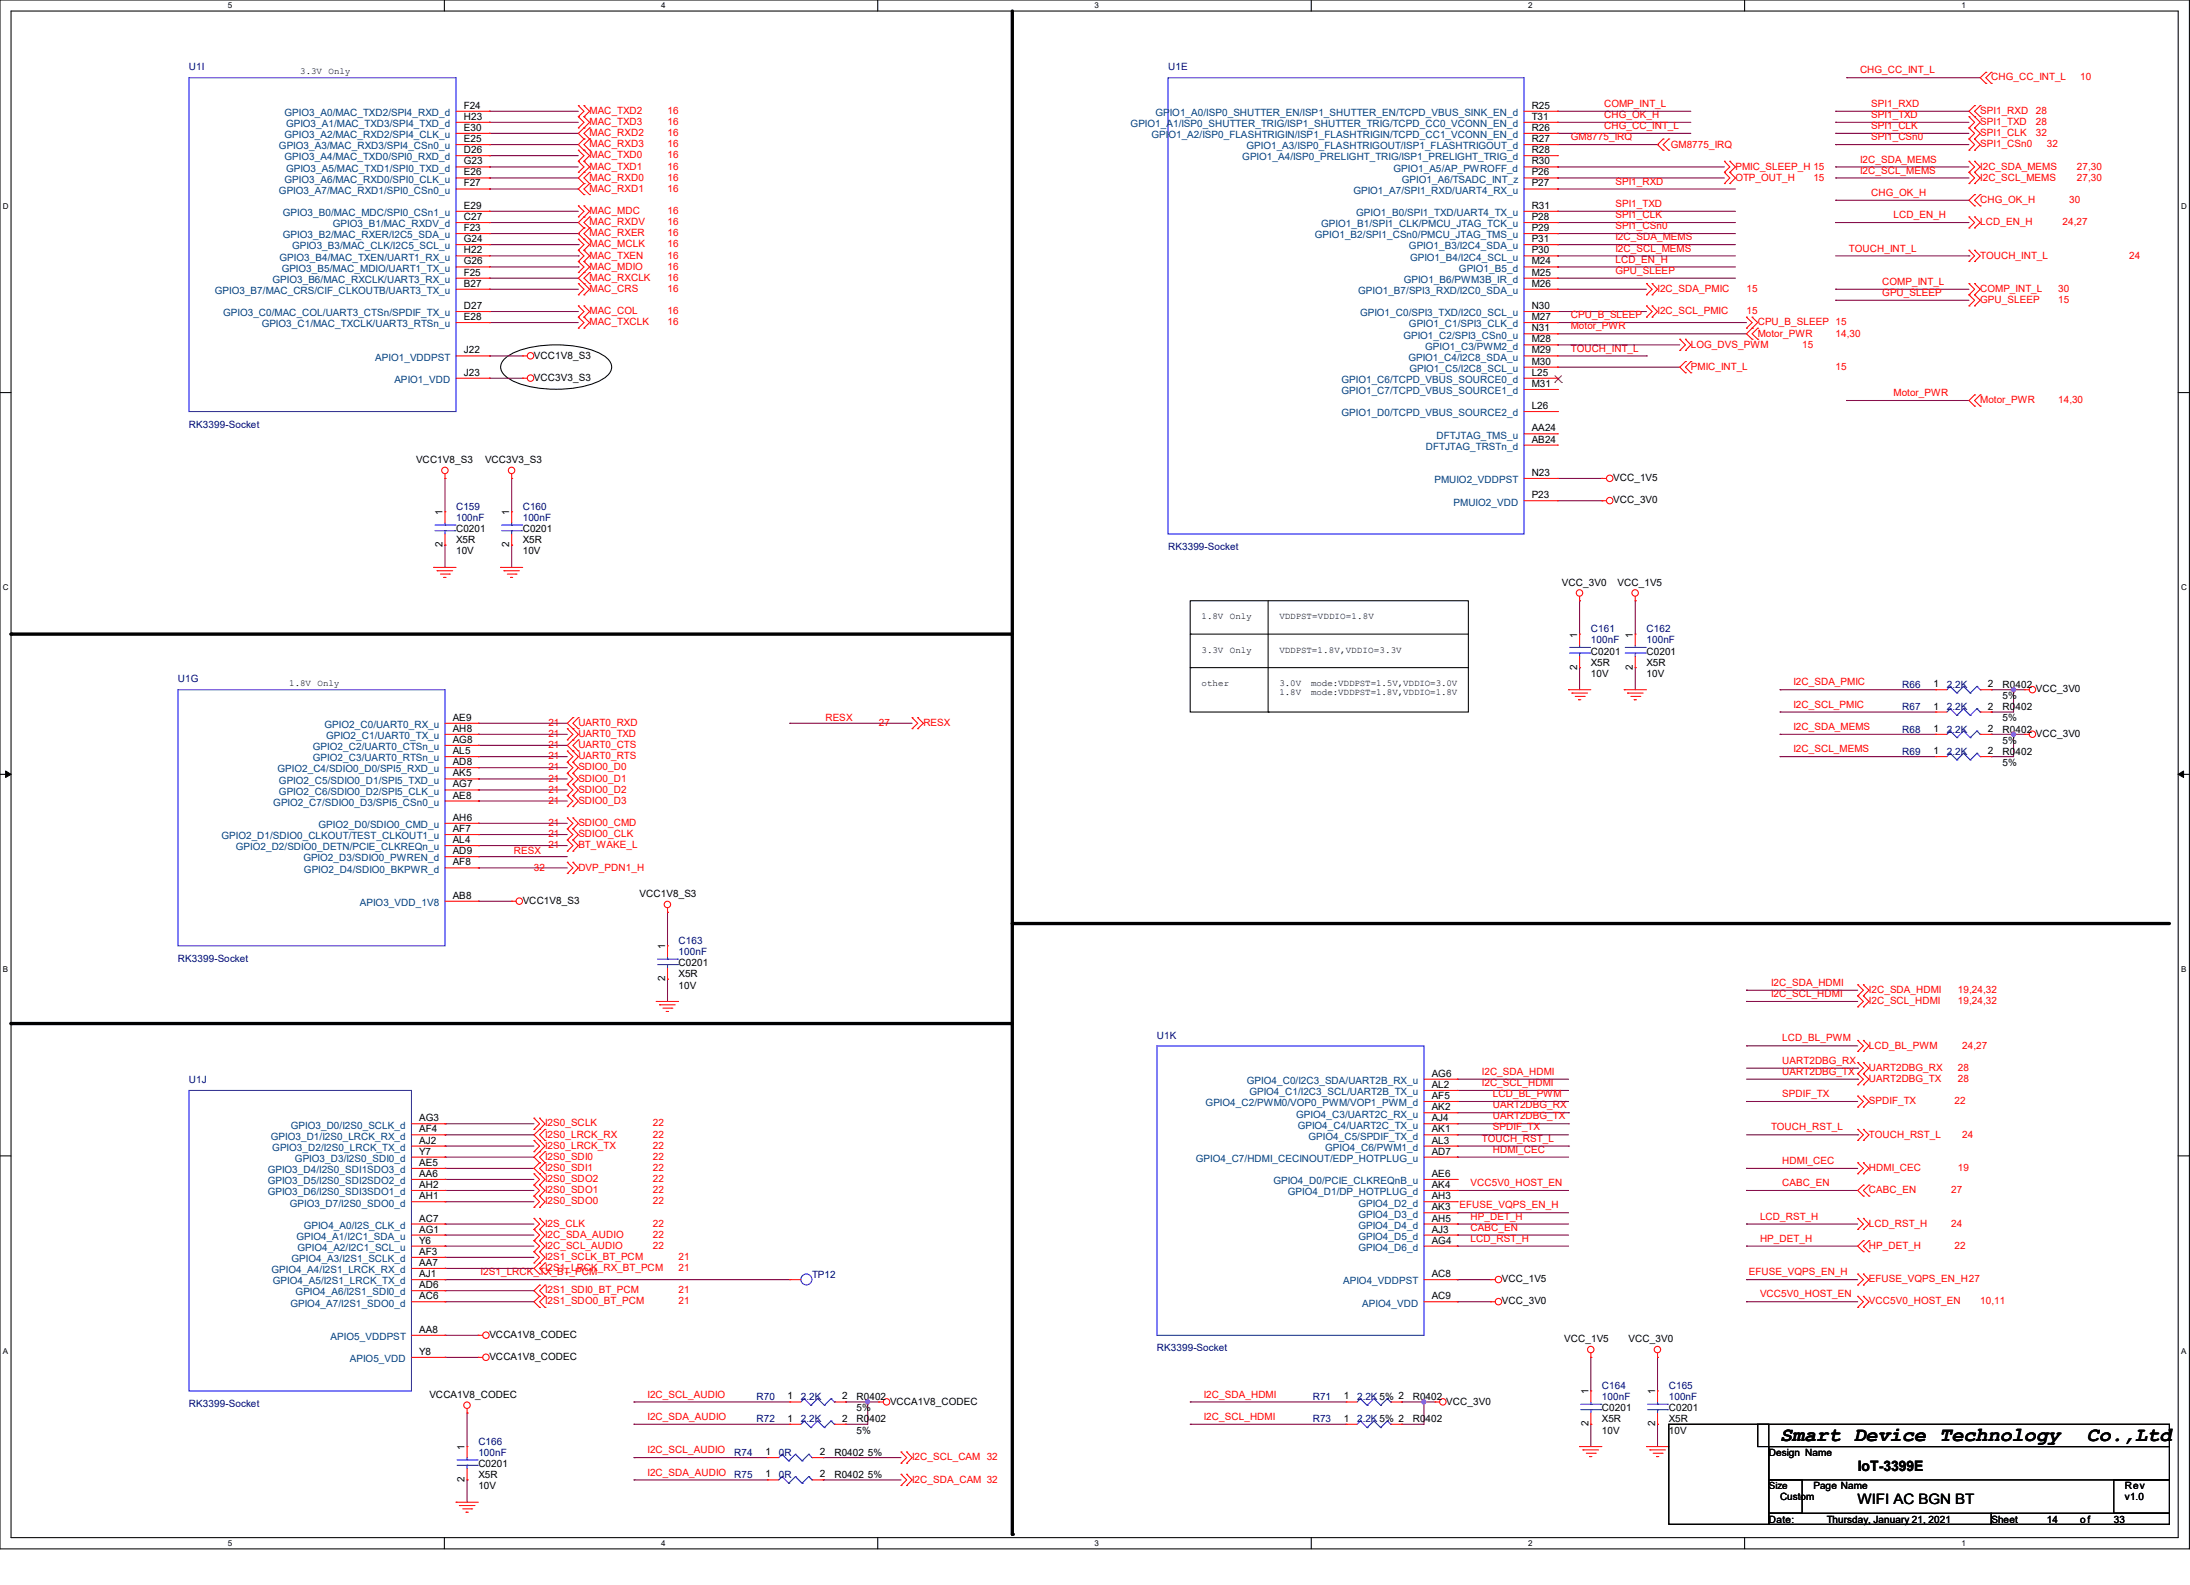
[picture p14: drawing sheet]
<svg xmlns="http://www.w3.org/2000/svg" width="445mm" height="322mm" viewBox="0 0 445 322" stroke-linecap="round" stroke-linejoin="round" font-family="sans-serif">
<defs><g id="words">
<g font-size="4.1">
<text x="361.7" y="292.8">Smart Device Technology</text>
<text x="424.1" y="292.8">Co.,Ltd</text>
</g>
<g font-size="2.9">
<text x="377.5" y="298.8">IoT-3399E</text>
<text x="377.5" y="305.5">WIFI AC BGN BT</text>
</g>
<g font-size="2" fill="#000080">
<text x="38.4" y="14.3">U1I</text>
<text x="237.4" y="14.3">U1E</text>
<text x="38.4" y="86.9">RK3399-Socket</text>
<text x="92.7" y="103.6">C159</text>
<text x="92.7" y="105.9">100nF</text>
<text x="106.2" y="103.6">C160</text>
<text x="106.2" y="105.9">100nF</text>
<text x="237.4" y="111.8">RK3399-Socket</text>
<text x="323.3" y="128.5">C161</text>
<text x="323.3" y="130.7">100nF</text>
<text x="334.6" y="128.5">C162</text>
<text x="334.6" y="130.7">100nF</text>
<text x="36.2" y="138.6">U1G</text>
<text x="386.5" y="139.8">R66</text>
<text x="395.6" y="139.8">2.2K</text>
<text x="386.5" y="144.3">R67</text>
<text x="386.5" y="148.8">R68</text>
<text x="395.6" y="144.3">2.2K</text>
<text x="395.6" y="148.8">2.2K</text>
<text x="386.5" y="153.3">R69</text>
<text x="395.6" y="153.3">2.2K</text>
<text x="137.9" y="191.8">C163</text>
<text x="36.2" y="195.4">RK3399-Socket</text>
<text x="137.9" y="194.1">100nF</text>
<text x="235.1" y="211">U1K</text>
<text x="38.4" y="220">U1J</text>
<text x="165" y="259.6">TP12</text>
<text x="235.1" y="274.5">RK3399-Socket</text>
<text x="38.4" y="285.8">RK3399-Socket</text>
<text x="153.7" y="284.5">R70</text>
<text x="162.7" y="284.5">2.2K</text>
<text x="266.7" y="284.5">R71</text>
<text x="275.8" y="284.5">2.2K 5% 2</text>
<text x="325.5" y="282.2">C164</text>
<text x="325.5" y="284.5">100nF</text>
<text x="339.1" y="282.2">C165</text>
<text x="339.1" y="284.5">100nF</text>
<text x="97.2" y="293.5">C166</text>
<text x="153.7" y="289">R72</text>
<text x="162.7" y="289">2.2K</text>
<text x="266.7" y="289">R73</text>
<text x="275.8" y="289">2.2K 5% 2</text>
<text x="97.2" y="295.8">100nF</text>
<text x="149.2" y="295.8">R74</text>
<text x="158.2" y="295.8">0R</text>
<text x="149.2" y="300.3">R75</text>
<text x="158.2" y="300.3">0R</text>
</g>
<g font-size="2" fill="#f00">
<text x="378" y="14.9">CHG_CC_INT_L</text>
<text x="404.6" y="16.3">CHG_CC_INT_L</text>
<text x="422.7" y="16.3">10</text>
<text x="119.8" y="23.2">MAC_TXD2</text>
<text x="135.6" y="23.2">16</text>
<text x="326" y="24">CHG_OK_H</text>
<text x="326" y="21.7">COMP_INT_L</text>
<text x="380.2" y="21.7">SPI1_RXD</text>
<text x="380.2" y="24">SPI1_TXD</text>
<text x="402.4" y="23.2">SPI1_RXD</text>
<text x="413.7" y="23.2">28</text>
<text x="119.8" y="27.6">MAC_RXD2</text>
<text x="119.8" y="29.9">MAC_RXD3</text>
<text x="119.8" y="25.4">MAC_TXD3</text>
<text x="135.6" y="27.6">16</text>
<text x="135.6" y="29.9">16</text>
<text x="135.6" y="25.4">16</text>
<text x="319.2" y="28.5">GM8775_IRQ</text>
<text x="326" y="26.2">CHG_CC_INT_L</text>
<text x="380.2" y="26.2">SPI1_CLK</text>
<text x="380.2" y="28.5">SPI1_CSn0</text>
<text x="402.4" y="27.6">SPI1_CLK</text>
<text x="402.4" y="29.9">SPI1_CSn0</text>
<text x="402.4" y="25.4">SPI1_TXD</text>
<text x="413.7" y="27.6">32</text>
<text x="413.7" y="25.4">28</text>
<text x="415.9" y="29.9">32</text>
<text x="119.8" y="32.2">MAC_TXD0</text>
<text x="119.8" y="34.5">MAC_TXD1</text>
<text x="135.6" y="32.2">16</text>
<text x="135.6" y="34.5">16</text>
<text x="339.5" y="30.1">GM8775_IRQ</text>
<text x="352.6" y="34.5">PMIC_SLEEP_H 15</text>
<text x="378" y="33">I2C_SDA_MEMS</text>
<text x="378" y="35.3">I2C_SCL_MEMS</text>
<text x="402.4" y="34.5">I2C_SDA_MEMS</text>
<text x="422" y="34.5">27,30</text>
<text x="119.8" y="36.7">MAC_RXD0</text>
<text x="119.8" y="38.9">MAC_RXD1</text>
<text x="135.6" y="36.7">16</text>
<text x="135.6" y="38.9">16</text>
<text x="328.3" y="37.5">SPI1_RXD</text>
<text x="352.6" y="36.7">OTP_OUT_H</text>
<text x="368.5" y="36.7">15</text>
<text x="380.2" y="39.8">CHG_OK_H</text>
<text x="402.4" y="36.7">I2C_SCL_MEMS</text>
<text x="402.4" y="41.2">CHG_OK_H</text>
<text x="420.5" y="41.2">30</text>
<text x="422" y="36.7">27,30</text>
<text x="119.8" y="43.5">MAC_MDC</text>
<text x="119.8" y="45.8">MAC_RXDV</text>
<text x="135.6" y="43.5">16</text>
<text x="135.6" y="45.8">16</text>
<text x="328.3" y="42">SPI1_TXD</text>
<text x="328.3" y="44.3">SPI1_CLK</text>
<text x="328.3" y="46.6">SPI1_CSn0</text>
<text x="384.8" y="44.3">LCD_EN_H</text>
<text x="402.4" y="45.8">LCD_EN_H</text>
<text x="419.1" y="45.8">24,27</text>
<text x="119.8" y="48">MAC_RXER</text>
<text x="119.8" y="50.3">MAC_MCLK</text>
<text x="119.8" y="52.5">MAC_TXEN</text>
<text x="135.6" y="48">16</text>
<text x="135.6" y="50.3">16</text>
<text x="135.6" y="52.5">16</text>
<text x="328.3" y="53.3">LCD_EN_H</text>
<text x="328.3" y="48.8">I2C_SDA_MEMS</text>
<text x="328.3" y="51.1">I2C_SCL_MEMS</text>
<text x="375.7" y="51.1">TOUCH_INT_L</text>
<text x="402.4" y="52.5">TOUCH_INT_L</text>
<text x="432.6" y="52.5">24</text>
<text x="119.8" y="59.3">MAC_CRS</text>
<text x="119.8" y="57.1">MAC_RXCLK</text>
<text x="119.8" y="54.8">MAC_MDIO</text>
<text x="135.6" y="59.3">16</text>
<text x="135.6" y="57.1">16</text>
<text x="135.6" y="54.8">16</text>
<text x="328.3" y="55.6">GPU_SLEEP</text>
<text x="336.8" y="59.3">I2C_SDA_PMIC</text>
<text x="354.9" y="59.3">15</text>
<text x="382.5" y="57.9">COMP_INT_L</text>
<text x="402.4" y="59.3">COMP_INT_L</text>
<text x="418.2" y="59.3">30</text>
<text x="119.8" y="63.8">MAC_COL</text>
<text x="135.6" y="63.8">16</text>
<text x="319.2" y="64.6">CPU_B_SLEEP</text>
<text x="336.8" y="63.8">I2C_SCL_PMIC</text>
<text x="354.9" y="63.8">15</text>
<text x="382.5" y="60.1">GPU_SLEEP</text>
<text x="402.4" y="61.6">GPU_SLEEP</text>
<text x="418.2" y="61.6">15</text>
<text x="119.8" y="66.1">MAC_TXCLK</text>
<text x="135.6" y="66.1">16</text>
<text x="319.2" y="71.4">TOUCH_INT_L</text>
<text x="319.2" y="66.9">Motor_PWR</text>
<text x="343.6" y="70.6">LOG_DVS_PWM</text>
<text x="357.2" y="66.1">CPU_B_SLEEP 15</text>
<text x="357.2" y="68.4">Motor_PWR</text>
<text x="366.2" y="70.6">15</text>
<text x="373" y="68.4">14,30</text>
<text x="343.6" y="75.1">PMIC_INT_L</text>
<text x="373" y="75.1">15</text>
<text x="384.8" y="80.5">Motor_PWR</text>
<text x="402.4" y="81.9">Motor_PWR</text>
<text x="418.2" y="81.9">14,30</text>
<text x="364.4" y="139.2">I2C_SDA_PMIC</text>
<text x="364.4" y="143.8">I2C_SCL_PMIC</text>
<text x="111.4" y="149.7">21</text>
<text x="111.4" y="147.5">21</text>
<text x="117.5" y="149.7">UART0_TXD</text>
<text x="117.5" y="147.5">UART0_RXD</text>
<text x="167.7" y="146.5">RESX</text>
<text x="178.6" y="147.5">27</text>
<text x="187.6" y="147.5">RESX</text>
<text x="364.4" y="148.3">I2C_SDA_MEMS</text>
<text x="111.4" y="154.3">21</text>
<text x="111.4" y="152">21</text>
<text x="117.5" y="154.3">UART0_RTS</text>
<text x="117.5" y="152">UART0_CTS</text>
<text x="364.4" y="152.8">I2C_SCL_MEMS</text>
<text x="111.4" y="156.5">21</text>
<text x="111.4" y="158.8">21</text>
<text x="111.4" y="161">21</text>
<text x="117.5" y="156.5">SDIO0_D0</text>
<text x="117.5" y="158.8">SDIO0_D1</text>
<text x="117.5" y="161">SDIO0_D2</text>
<text x="111.4" y="167.8">21</text>
<text x="111.4" y="163.3">21</text>
<text x="117.5" y="167.8">SDIO0_CMD</text>
<text x="117.5" y="163.3">SDIO0_D3</text>
<text x="104.4" y="173.6">RESX</text>
<text x="111.4" y="170.1">21</text>
<text x="111.4" y="172.3">21</text>
<text x="117.5" y="170.1">SDIO0_CLK</text>
<text x="117.5" y="172.3">BT_WAKE_L</text>
<text x="108.5" y="176.9">32</text>
<text x="117.5" y="176.9">DVP_PDN1_H</text>
<text x="359.9" y="202.6">I2C_SCL_HDMI</text>
<text x="359.9" y="200.3">I2C_SDA_HDMI</text>
<text x="379.8" y="201.7">I2C_SDA_HDMI</text>
<text x="397.8" y="201.7">19,24,32</text>
<text x="379.8" y="204">I2C_SCL_HDMI</text>
<text x="397.8" y="204">19,24,32</text>
<text x="362.2" y="211.6">LCD_BL_PWM</text>
<text x="379.8" y="213">LCD_BL_PWM</text>
<text x="398.7" y="213">24,27</text>
<text x="301.1" y="220.6">I2C_SCL_HDMI</text>
<text x="301.1" y="218.4">I2C_SDA_HDMI</text>
<text x="362.2" y="216.1">UART2DBG_RX</text>
<text x="362.2" y="218.4">UART2DBG_TX</text>
<text x="379.8" y="217.6">UART2DBG_RX</text>
<text x="379.8" y="219.8">UART2DBG_TX</text>
<text x="397.8" y="217.6">28</text>
<text x="397.8" y="219.8">28</text>
<text x="303.4" y="225.2">UART2DBG_RX</text>
<text x="303.4" y="227.4">UART2DBG_TX</text>
<text x="303.4" y="222.9">LCD_BL_PWM</text>
<text x="362.2" y="222.9">SPDIF_TX</text>
<text x="379.8" y="224.3">SPDIF_TX</text>
<text x="397.2" y="224.3">22</text>
<text x="110.7" y="228.9">I2S0_SCLK</text>
<text x="110.7" y="233.4">I2S0_LRCK_TX</text>
<text x="110.7" y="231.1">I2S0_LRCK_RX</text>
<text x="132.7" y="228.9">22</text>
<text x="132.7" y="233.4">22</text>
<text x="132.7" y="231.1">22</text>
<text x="301.1" y="231.9">TOUCH_RST_L</text>
<text x="303.4" y="229.7">SPDIF_TX</text>
<text x="359.9" y="229.7">TOUCH_RST_L</text>
<text x="379.8" y="231.1">TOUCH_RST_L</text>
<text x="398.7" y="231.1">24</text>
<text x="110.7" y="235.6">I2S0_SDI0</text>
<text x="110.7" y="237.9">I2S0_SDI1</text>
<text x="132.7" y="235.6">22</text>
<text x="132.7" y="237.9">22</text>
<text x="303.4" y="234.2">HDMI_CEC</text>
<text x="362.2" y="236.5">HDMI_CEC</text>
<text x="379.8" y="237.9">HDMI_CEC</text>
<text x="397.8" y="237.9">19</text>
<text x="110.7" y="240.2">I2S0_SDO2</text>
<text x="110.7" y="242.4">I2S0_SDO1</text>
<text x="110.7" y="244.7">I2S0_SDO0</text>
<text x="132.7" y="240.2">22</text>
<text x="132.7" y="242.4">22</text>
<text x="132.7" y="244.7">22</text>
<text x="296.6" y="245.5">EFUSE_VQPS_EN_H</text>
<text x="298.8" y="241">VCC5V0_HOST_EN</text>
<text x="362.2" y="241">CABC_EN</text>
<text x="379.8" y="242.4">CABC_EN</text>
<text x="396.5" y="242.4">27</text>
<text x="110.7" y="249.2">I2S_CLK</text>
<text x="110.7" y="251.5">I2C_SDA_AUDIO</text>
<text x="132.7" y="249.2">22</text>
<text x="132.7" y="251.5">22</text>
<text x="298.8" y="247.8">HP_DET_H</text>
<text x="298.8" y="250">CABC_EN</text>
<text x="357.6" y="247.8">LCD_RST_H</text>
<text x="379.8" y="249.2">LCD_RST_H</text>
<text x="396.5" y="249.2">24</text>
<text x="110.7" y="253.7">I2C_SCL_AUDIO</text>
<text x="110.7" y="256">I2S1_SCLK_BT_PCM</text>
<text x="132.7" y="253.7">22</text>
<text x="137.9" y="256">21</text>
<text x="298.8" y="252.3">LCD_RST_H</text>
<text x="357.6" y="252.3">HP_DET_H</text>
<text x="379.8" y="253.7">HP_DET_H</text>
<text x="397.2" y="253.7">22</text>
<text x="97.7" y="259.1">I2S1_LRCK_TX_BT_PCM</text>
<text x="110.7" y="258.2">I2S1_LRCK_RX_BT_PCM</text>
<text x="110.7" y="262.8">I2S1_SDI0_BT_PCM</text>
<text x="137.9" y="258.2">21</text>
<text x="137.9" y="262.8">21</text>
<text x="355.3" y="259.1">EFUSE_VQPS_EN_H</text>
<text x="357.6" y="263.6">VCC5V0_HOST_EN</text>
<text x="379.8" y="260.5">EFUSE_VQPS_EN_H27</text>
<text x="110.7" y="265">I2S1_SDO0_BT_PCM</text>
<text x="137.9" y="265">21</text>
<text x="379.8" y="265">VCC5V0_HOST_EN</text>
<text x="402.4" y="265">10,11</text>
<text x="131.6" y="283.9">I2C_SCL_AUDIO</text>
<text x="244.6" y="283.9">I2C_SDA_HDMI</text>
<text x="131.6" y="288.5">I2C_SDA_AUDIO</text>
<text x="244.6" y="288.5">I2C_SCL_HDMI</text>
<text x="131.6" y="295.2">I2C_SCL_AUDIO</text>
<text x="131.6" y="299.8">I2C_SDA_AUDIO</text>
<text x="185.3" y="296.7">I2C_SCL_CAM 32</text>
<text x="185.3" y="301.2">I2C_SDA_CAM 32</text>
</g>
<g font-size="2" fill="#004080">
<text x="57.8" y="23.6">GPIO3_A0/MAC_TXD2/SPI4_RXD_d</text>
<text x="234.8" y="23.6">GPIO1_A0/ISP0_SHUTTER_EN/ISP1_SHUTTER_EN/TCPD_VBUS_SINK_EN_d</text>
<text x="57.8" y="28.1">GPIO3_A2/MAC_RXD2/SPI4_CLK_u</text>
<text x="58.1" y="25.8">GPIO3_A1/MAC_TXD3/SPI4_TXD_d</text>
<text x="229.7" y="25.8">GPIO1_A1/ISP0_SHUTTER_TRIG/ISP1_SHUTTER_TRIG/TCPD_CC0_VCONN_EN_d</text>
<text x="234" y="28.1">GPIO1_A2/ISP0_FLASHTRIGIN/ISP1_FLASHTRIGIN/TCPD_CC1_VCONN_EN_d</text>
<text x="56.7" y="30.4">GPIO3_A3/MAC_RXD3/SPI4_CSn0_u</text>
<text x="57.8" y="32.6">GPIO3_A4/MAC_TXD0/SPI0_RXD_d</text>
<text x="58.1" y="34.9">GPIO3_A5/MAC_TXD1/SPI0_TXD_d</text>
<text x="252.4" y="32.6">GPIO1_A4/ISP0_PRELIGHT_TRIG/ISP1_PRELIGHT_TRIG_d</text>
<text x="253.3" y="30.4">GPIO1_A3/ISP0_FLASHTRIGOUT/ISP1_FLASHTRIGOUT_d</text>
<text x="283.2" y="34.9">GPIO1_A5/AP_PWROFF_d</text>
<text x="56.7" y="39.4">GPIO3_A7/MAC_RXD1/SPI0_CSn0_u</text>
<text x="57.8" y="37.1">GPIO3_A6/MAC_RXD0/SPI0_CLK_u</text>
<text x="275" y="39.4">GPIO1_A7/SPI1_RXD/UART4_RX_u</text>
<text x="284.9" y="37.1">GPIO1_A6/TSADC_INT_z</text>
<text x="57.5" y="43.9">GPIO3_B0/MAC_MDC/SPI0_CSn1_u</text>
<text x="67.6" y="46.2">GPIO3_B1/MAC_RXDV_d</text>
<text x="268.5" y="46.2">GPIO1_B1/SPI1_CLK/PMCU_JTAG_TCK_u</text>
<text x="275.6" y="43.9">GPIO1_B0/SPI1_TXD/UART4_TX_u</text>
<text x="56.8" y="53">GPIO3_B4/MAC_TXEN/UART1_RX_u</text>
<text x="57.5" y="48.4">GPIO3_B2/MAC_RXER/I2C5_SDA_u</text>
<text x="59.4" y="50.7">GPIO3_B3/MAC_CLK/I2C5_SCL_u</text>
<text x="267.2" y="48.4">GPIO1_B2/SPI1_CSn0/PMCU_JTAG_TMS_u</text>
<text x="286.3" y="50.7">GPIO1_B3/I2C4_SDA_u</text>
<text x="286.5" y="53">GPIO1_B4/I2C4_SCL_u</text>
<text x="43.6" y="59.7">GPIO3_B7/MAC_CRS/CIF_CLKOUTB/UART3_TX_u</text>
<text x="55.4" y="57.5">GPIO3_B6/MAC_RXCLK/UART3_RX_u</text>
<text x="57.2" y="55.2">GPIO3_B5/MAC_MDIO/UART1_TX_u</text>
<text x="276" y="59.7">GPIO1_B7/SPI3_RXD/I2C0_SDA_u</text>
<text x="285.2" y="57.5">GPIO1_B6/PWM3B_IR_d</text>
<text x="296.5" y="55.2">GPIO1_B5_d</text>
<text x="45.3" y="64.3">GPIO3_C0/MAC_COL/UART3_CTSn/SPDIF_TX_u</text>
<text x="276.4" y="64.3">GPIO1_C0/SPI3_TXD/I2C0_SCL_u</text>
<text x="53.2" y="66.5">GPIO3_C1/MAC_TXCLK/UART3_RTSn_u</text>
<text x="285.2" y="68.8">GPIO1_C2/SPI3_CSn0_u</text>
<text x="286.3" y="66.5">GPIO1_C1/SPI3_CLK_d</text>
<text x="289.6" y="71">GPIO1_C3/PWM2_d</text>
<text x="76.2" y="73.3">APIO1_VDDPST</text>
<text x="80.1" y="77.8">APIO1_VDD</text>
<text x="272.6" y="77.8">GPIO1_C6/TCPD_VBUS_SOURCE0_d</text>
<text x="286.2" y="73.3">GPIO1_C4/I2C8_SDA_u</text>
<text x="286.4" y="75.6">GPIO1_C5/I2C8_SCL_u</text>
<text x="272.6" y="80.1">GPIO1_C7/TCPD_VBUS_SOURCE1_d</text>
<text x="272.6" y="84.6">GPIO1_D0/TCPD_VBUS_SOURCE2_d</text>
<text x="291.9" y="89.1">DFTJTAG_TMS_u</text>
<text x="289.7" y="91.4">DFTJTAG_TRSTn_d</text>
<text x="291.5" y="98.2">PMUIO2_VDDPST</text>
<text x="295.4" y="102.7">PMUIO2_VDD</text>
<text x="66" y="147.9">GPIO2_C0/UART0_RX_u</text>
<text x="63.6" y="152.4">GPIO2_C2/UART0_CTSn_u</text>
<text x="63.6" y="154.7">GPIO2_C3/UART0_RTSn_u</text>
<text x="66.3" y="150.2">GPIO2_C1/UART0_TX_u</text>
<text x="56.4" y="156.9">GPIO2_C4/SDIO0_D0/SPI5_RXD_u</text>
<text x="56.7" y="159.2">GPIO2_C5/SDIO0_D1/SPI5_TXD_u</text>
<text x="56.7" y="161.5">GPIO2_C6/SDIO0_D2/SPI5_CLK_u</text>
<text x="55.5" y="163.7">GPIO2_C7/SDIO0_D3/SPI5_CSn0_u</text>
<text x="45" y="170.5">GPIO2_D1/SDIO0_CLKOUT/TEST_CLKOUT1_u</text>
<text x="47.9" y="172.8">GPIO2_D2/SDIO0_DETN/PCIE_CLKREQn_u</text>
<text x="64.7" y="168.2">GPIO2_D0/SDIO0_CMD_u</text>
<text x="61.6" y="175">GPIO2_D3/SDIO0_PWREN_d</text>
<text x="61.8" y="177.3">GPIO2_D4/SDIO0_BKPWR_d</text>
<text x="73.1" y="184.1">APIO3_VDD_1V8</text>
<text x="253.4" y="220.2">GPIO4_C0/I2C3_SDA/UART2B_RX_u</text>
<text x="245" y="224.7">GPIO4_C2/PWM0/VOP0_PWM/VOP1_PWM_d</text>
<text x="253.9" y="222.5">GPIO4_C1/I2C3_SCL/UART2B_TX_u</text>
<text x="263.4" y="227">GPIO4_C3/UART2C_RX_u</text>
<text x="55" y="231.5">GPIO3_D1/I2S0_LRCK_RX_d</text>
<text x="55.3" y="233.8">GPIO3_D2/I2S0_LRCK_TX_d</text>
<text x="59.1" y="229.3">GPIO3_D0/I2S0_SCLK_d</text>
<text x="263.7" y="229.3">GPIO4_C4/UART2C_TX_u</text>
<text x="265.9" y="231.5">GPIO4_C5/SPDIF_TX_d</text>
<text x="269.3" y="233.8">GPIO4_C6/PWM1_d</text>
<text x="54.4" y="238.3">GPIO3_D4/I2S0_SDI1SDO3_d</text>
<text x="59.9" y="236.1">GPIO3_D3/I2S0_SDI0_d</text>
<text x="243" y="236.1">GPIO4_C7/HDMI_CECINOUT/EDP_HOTPLUG_u</text>
<text x="54.4" y="240.6">GPIO3_D5/I2S0_SDI2SDO2_d</text>
<text x="54.4" y="242.8">GPIO3_D6/I2S0_SDI3SDO1_d</text>
<text x="58.9" y="245.1">GPIO3_D7/I2S0_SDO0_d</text>
<text x="258.7" y="240.6">GPIO4_D0/PCIE_CLKREQnB_u</text>
<text x="261.7" y="242.8">GPIO4_D1/DP_HOTPLUG_d</text>
<text x="276" y="245.1">GPIO4_D2_d</text>
<text x="60.2" y="251.9">GPIO4_A1/I2C1_SDA_u</text>
<text x="61.7" y="249.6">GPIO4_A0/I2S_CLK_d</text>
<text x="276" y="247.4">GPIO4_D3_d</text>
<text x="276" y="249.6">GPIO4_D4_d</text>
<text x="276" y="251.9">GPIO4_D5_d</text>
<text x="59.2" y="256.4">GPIO4_A3/I2S1_SCLK_d</text>
<text x="60.5" y="254.1">GPIO4_A2/I2C1_SCL_u</text>
<text x="276" y="254.1">GPIO4_D6_d</text>
<text x="55.2" y="258.7">GPIO4_A4/I2S1_LRCK_RX_d</text>
<text x="55.5" y="260.9">GPIO4_A5/I2S1_LRCK_TX_d</text>
<text x="60.1" y="263.2">GPIO4_A6/I2S1_SDI0_d</text>
<text x="272.9" y="260.9">APIO4_VDDPST</text>
<text x="59" y="265.4">GPIO4_A7/I2S1_SDO0_d</text>
<text x="276.8" y="265.4">APIO4_VDD</text>
<text x="67.2" y="272.2">APIO5_VDDPST</text>
<text x="71.1" y="276.7">APIO5_VDD</text>
</g>
<g font-size="2">
<text x="94.2" y="22.1">F24</text>
<text x="311.2" y="22.1">R25</text>
<text x="94.2" y="28.9">E25</text>
<text x="94.2" y="26.6">E30</text>
<text x="94.2" y="24.3">H23</text>
<text x="311.2" y="24.3">T31</text>
<text x="311.2" y="26.6">R26</text>
<text x="311.2" y="28.9">R27</text>
<text x="94.2" y="35.6">E26</text>
<text x="94.2" y="33.4">G23</text>
<text x="94.2" y="31.1">D26</text>
<text x="311.2" y="31.1">R28</text>
<text x="311.2" y="33.4">R30</text>
<text x="311.2" y="35.6">P26</text>
<text x="94.2" y="37.9">F27</text>
<text x="311.2" y="37.9">P27</text>
<text x="94.2" y="46.9">F23</text>
<text x="94.2" y="44.7">C27</text>
<text x="94.2" y="42.4">E29</text>
<text x="311.2" y="42.4">R31</text>
<text x="311.2" y="44.7">P28</text>
<text x="311.2" y="46.9">P29</text>
<text x="94.2" y="53.7">G26</text>
<text x="94.2" y="51.5">H22</text>
<text x="94.2" y="49.2">G24</text>
<text x="311.2" y="49.2">P31</text>
<text x="311.2" y="51.5">P30</text>
<text x="311.2" y="53.7">M24</text>
<text x="94.2" y="58.3">B27</text>
<text x="94.2" y="56">F25</text>
<text x="311.2" y="58.3">M26</text>
<text x="311.2" y="56">M25</text>
<text x="94.2" y="65">E28</text>
<text x="94.2" y="62.8">D27</text>
<text x="311.2" y="62.8">N30</text>
<text x="311.2" y="65">M27</text>
<text x="94.2" y="71.8">J22</text>
<text x="311.2" y="67.3">N31</text>
<text x="311.2" y="69.6">M28</text>
<text x="311.2" y="71.8">M29</text>
<text x="94.2" y="76.3">J23</text>
<text x="108.5" y="77.4">VCC3V3_S3</text>
<text x="108.5" y="72.9">VCC1V8_S3</text>
<text x="311.2" y="74.1">M30</text>
<text x="311.2" y="76.3">L25</text>
<text x="311.2" y="78.6">M31</text>
<text x="311.2" y="83.1">L26</text>
<text x="311.2" y="87.6">AA24</text>
<text x="311.2" y="89.9">AB24</text>
<text x="84.5" y="94.1">VCC1V8_S3</text>
<text x="98.6" y="94.1">VCC3V3_S3</text>
<text x="311.2" y="96.7">N23</text>
<text x="311.2" y="101.2">P23</text>
<text x="327.8" y="97.7">VCC_1V5</text>
<text x="89.9" y="104.6" transform="rotate(-90 89.9 104.6)">1</text>
<text x="103.5" y="104.6" transform="rotate(-90 103.5 104.6)">1</text>
<text x="327.8" y="102.3">VCC_3V0</text>
<text x="89.9" y="111.2" transform="rotate(-90 89.9 111.2)">2</text>
<text x="92.7" y="108.1">C0201</text>
<text x="92.7" y="110.4">X5R</text>
<text x="92.7" y="112.6">10V</text>
<text x="103.5" y="111.2" transform="rotate(-90 103.5 111.2)">2</text>
<text x="106.2" y="108.1">C0201</text>
<text x="106.2" y="110.4">X5R</text>
<text x="106.2" y="112.6">10V</text>
<text x="317.4" y="119">VCC_3V0</text>
<text x="328.7" y="119">VCC_1V5</text>
<text x="320.5" y="129.5" transform="rotate(-90 320.5 129.5)">1</text>
<text x="331.8" y="129.5" transform="rotate(-90 331.8 129.5)">1</text>
<text x="320.5" y="136" transform="rotate(-90 320.5 136)">2</text>
<text x="323.3" y="133">C0201</text>
<text x="323.3" y="135.3">X5R</text>
<text x="323.3" y="137.5">10V</text>
<text x="331.8" y="136" transform="rotate(-90 331.8 136)">2</text>
<text x="334.6" y="133">C0201</text>
<text x="334.6" y="135.3">X5R</text>
<text x="334.6" y="137.5">10V</text>
<text x="392.9" y="139.6">1</text>
<text x="403.9" y="139.6">2</text>
<text x="406.9" y="139.8">R0402</text>
<text x="406.9" y="142">5%</text>
<text x="413.7" y="140.7">VCC_3V0</text>
<text x="92" y="146.4">AE9</text>
<text x="92" y="148.7">AH8</text>
<text x="392.9" y="144.1">1</text>
<text x="392.9" y="148.7">1</text>
<text x="403.9" y="144.1">2</text>
<text x="403.9" y="148.7">2</text>
<text x="406.9" y="144.3">R0402</text>
<text x="406.9" y="146.6">5%</text>
<text x="406.9" y="148.8">R0402</text>
<text x="413.7" y="149.7">VCC_3V0</text>
<text x="92" y="150.9">AG8</text>
<text x="92" y="153.2">AL5</text>
<text x="92" y="155.4">AD8</text>
<text x="392.9" y="153.2">1</text>
<text x="403.9" y="153.2">2</text>
<text x="406.9" y="151.1">5%</text>
<text x="406.9" y="153.3">R0402</text>
<text x="406.9" y="155.6">5%</text>
<text x="92" y="157.7">AK5</text>
<text x="92" y="160">AG7</text>
<text x="92" y="162.2">AE8</text>
<text x="92" y="166.8">AH6</text>
<text x="92" y="169">AF7</text>
<text x="92" y="171.3">AL4</text>
<text x="92" y="173.5">AD9</text>
<text x="92" y="175.8">AF8</text>
<text x="92" y="182.6">AB8</text>
<text x="106.2" y="183.6">VCC1V8_S3</text>
<text x="130" y="182.3">VCC1V8_S3</text>
<text x="135.1" y="192.8" transform="rotate(-90 135.1 192.8)">1</text>
<text x="137.9" y="196.3">C0201</text>
<text x="135.1" y="199.3" transform="rotate(-90 135.1 199.3)">2</text>
<text x="137.9" y="198.5">X5R</text>
<text x="137.9" y="200.8">10V</text>
<text x="290.9" y="218.7">AG6</text>
<text x="290.9" y="221">AL2</text>
<text x="85.2" y="227.8">AG3</text>
<text x="290.9" y="223.3">AF5</text>
<text x="290.9" y="225.6">AK2</text>
<text x="290.9" y="227.8">AJ4</text>
<text x="85.2" y="230">AF4</text>
<text x="85.2" y="232.3">AJ2</text>
<text x="290.9" y="230">AK1</text>
<text x="290.9" y="232.3">AL3</text>
<text x="85.2" y="234.6">Y7</text>
<text x="85.2" y="236.9">AE5</text>
<text x="85.2" y="239.1">AA6</text>
<text x="290.9" y="234.6">AD7</text>
<text x="290.9" y="239.1">AE6</text>
<text x="85.2" y="241.3">AH2</text>
<text x="85.2" y="243.6">AH1</text>
<text x="290.9" y="241.3">AK4</text>
<text x="290.9" y="243.6">AH3</text>
<text x="290.9" y="245.9">AK3</text>
<text x="85.2" y="248.2">AC7</text>
<text x="85.2" y="250.4">AG1</text>
<text x="290.9" y="248.2">AH5</text>
<text x="290.9" y="250.4">AJ3</text>
<text x="85.2" y="252.6">Y6</text>
<text x="85.2" y="254.9">AF3</text>
<text x="85.2" y="257.2">AA7</text>
<text x="290.9" y="252.6">AG4</text>
<text x="85.2" y="259.5">AJ1</text>
<text x="85.2" y="261.7">AD6</text>
<text x="85.2" y="263.9">AC6</text>
<text x="290.9" y="259.5">AC8</text>
<text x="290.9" y="263.9">AC9</text>
<text x="305.2" y="260.5">VCC_1V5</text>
<text x="305.2" y="265">VCC_3V0</text>
<text x="85.2" y="275.3">Y8</text>
<text x="85.2" y="270.8">AA8</text>
<text x="99.4" y="271.8">VCCA1V8_CODEC</text>
<text x="317.8" y="272.7">VCC_1V5</text>
<text x="330.9" y="272.7">VCC_3V0</text>
<text x="99.4" y="276.3">VCCA1V8_CODEC</text>
<text x="87.2" y="284">VCCA1V8_CODEC</text>
<text x="160" y="284.3">1</text>
<text x="171.1" y="284.3">2</text>
<text x="174" y="284.5">R0402</text>
<text x="174" y="286.7">5%</text>
<text x="180.8" y="285.4">VCCA1V8_CODEC</text>
<text x="273" y="284.3">1</text>
<text x="287.1" y="284.5">R0402</text>
<text x="293.9" y="285.4">VCC_3V0</text>
<text x="322.7" y="283.3" transform="rotate(-90 322.7 283.3)">1</text>
<text x="325.5" y="286.7">C0201</text>
<text x="336.3" y="283.3" transform="rotate(-90 336.3 283.3)">1</text>
<text x="339.1" y="286.7">C0201</text>
<text x="160" y="288.8">1</text>
<text x="171.1" y="288.8">2</text>
<text x="174" y="289">R0402</text>
<text x="174" y="291.3">5%</text>
<text x="273" y="288.8">1</text>
<text x="287.1" y="289">R0402</text>
<text x="322.7" y="289.7" transform="rotate(-90 322.7 289.7)">2</text>
<text x="325.5" y="289">X5R</text>
<text x="325.5" y="291.3">10V</text>
<text x="336.3" y="289.7" transform="rotate(-90 336.3 289.7)">2</text>
<text x="339.1" y="289">X5R</text>
<text x="339.1" y="291.3">10V</text>
<text x="94.4" y="294.6" transform="rotate(-90 94.4 294.6)">1</text>
<text x="97.2" y="298">C0201</text>
<text x="155.5" y="295.6">1</text>
<text x="166.6" y="295.6">2</text>
<text x="169.5" y="295.8">R0402</text>
<text x="176.3" y="295.8">5%</text>
<text x="359.4" y="295.8">Design Name</text>
<text x="94.4" y="301" transform="rotate(-90 94.4 301)">2</text>
<text x="97.2" y="300.3">X5R</text>
<text x="97.2" y="302.6">10V</text>
<text x="155.5" y="300.1">1</text>
<text x="166.6" y="300.1">2</text>
<text x="169.5" y="300.3">R0402</text>
<text x="176.3" y="300.3">5%</text>
<text x="359.4" y="302.5">Size</text>
<text x="361.7" y="304.8">Custom</text>
<text x="368.5" y="302.6">Page Name</text>
<text x="431.8" y="304.8">v1.0</text>
<text x="431.8" y="302.6">Rev</text>
<text x="359.4" y="309.3">Date:</text>
<text x="371.2" y="309.3">Thursday, January 21, 2021</text>
<text x="404.6" y="309.3">Sheet</text>
<text x="415.9" y="309.3">14</text>
<text x="422.7" y="309.3">o f</text>
<text x="429.5" y="309.3">33</text>
</g>
<g font-size="1.9">
<text x="61" y="15">3.3V</text>
<text x="66.8" y="15">Only</text>
<text x="244.1" y="125.8">1.8V</text>
<text x="249.9" y="125.8">Only</text>
<text x="260" y="125.8">VDDPST=VDDIO=1.8V</text>
<text x="244.1" y="132.6">3.3V</text>
<text x="249.9" y="132.6">Only</text>
<text x="260" y="132.6">VDDPST=1.8V,VDDIO=3.3V</text>
<text x="58.8" y="139.4">1.8V</text>
<text x="64.5" y="139.4">Only</text>
<text x="244.1" y="139.4">other</text>
<text x="260" y="139.4">3.0V</text>
<text x="260" y="141.2">1.8V</text>
<text x="266.4" y="139.4">mode:VDDPST=1.5V,VDDIO=3.0V</text>
<text x="266.4" y="141.2">mode:VDDPST=1.8V,VDDIO=1.8V</text>
</g>
<g font-size="1.6">
<text x="46.3" y="1.7">5</text>
<text x="134.3" y="1.7">4</text>
<text x="222.4" y="1.7">3</text>
<text x="310.5" y="1.7">2</text>
<text x="398.6" y="1.7">1</text>
<text x=".6" y="42.4">D</text>
<text x="443.2" y="42.4">D</text>
<text x=".6" y="119.9">C</text>
<text x="443.2" y="119.9">C</text>
<text x=".6" y="197.5">B</text>
<text x="443.2" y="197.5">B</text>
<text x=".6" y="275">A</text>
<text x="443.2" y="275">A</text>
<text x="46.3" y="314.1">5</text>
<text x="134.3" y="314.1">4</text>
<text x="222.4" y="314.1">3</text>
<text x="310.5" y="314.1">2</text>
<text x="398.6" y="314.1">1</text>
</g>
</g></defs>
<path d="M0 0h444.9v314.7h-444.9zM2.2 2.2h440.4v310.2h-440.4z" fill="none" stroke="#000" stroke-width=".21"/>
<g fill="#fff">
<path d="M46.3 .3h.9v1.8h-.9z"/>
<path d="M46.3 312.6h.9v1.9h-.9z"/>
</g>
<path d="M90.3 0v2.2M90.3 312.4v2.2" fill="none" stroke="#000" stroke-width=".21"/>
<g fill="#fff">
<path d="M134.3 .3h.9v1.8h-.9z"/>
<path d="M134.3 312.6h.9v1.9h-.9z"/>
</g>
<path d="M178.4 0v2.2M178.4 312.4v2.2" fill="none" stroke="#000" stroke-width=".21"/>
<g fill="#fff">
<path d="M222.4 .3h.9v1.8h-.9z"/>
<path d="M222.4 312.6h.9v1.9h-.9z"/>
</g>
<path d="M266.4 0v2.2M266.4 312.4v2.2" fill="none" stroke="#000" stroke-width=".21"/>
<g fill="#fff">
<path d="M310.5 .3h.9v1.8h-.9z"/>
<path d="M310.5 312.6h.9v1.9h-.9z"/>
</g>
<path d="M354.5 0v2.2M354.5 312.4v2.2" fill="none" stroke="#000" stroke-width=".21"/>
<g fill="#fff">
<path d="M398.5 .3h.9v1.8h-.9z"/>
<path d="M398.5 312.6h.9v1.9h-.9z"/>
<path d="M.6 41h1.1v1.8h-1.1z"/>
<path d="M443.2 41h1.1v1.8h-1.1z"/>
<path d="M.6 118.5h1.1v1.8h-1.1z"/>
<path d="M443.2 118.5h1.1v1.8h-1.1z"/>
</g>
<path d="M0 79.8h2.2M442.6 79.8h2.2" fill="none" stroke="#000" stroke-width=".21"/>
<g fill="#fff">
<path d="M.6 196h1.1v1.9h-1.1z"/>
<path d="M443.2 196h1v1.9h-1z"/>
</g>
<path d="M0 157.3h2.2M442.6 157.3h2.2" fill="none" stroke="#000" stroke-width=".21"/>
<path d="M1.1 156.6l1.1 .7-1.1 .6zM442.6 157.3l1.1-.7v1.3z" fill="#000" stroke="#000" stroke-width=".2"/>
<g fill="#fff">
<path d="M.6 273.6h1.1v1.8h-1.1z"/>
<path d="M443.2 273.6h1v1.8h-1z"/>
</g>
<g fill="none" stroke="#000" stroke-width=".21">
<path d="M102.6 72.8a15.1 15.1 0 0 1 8.9-2.7 20.4 20.4 0 0 1 11.3 2.2 2.45 2.45 0 0 1 1.5 2.3 2.45 2.45 0 0 1-1.5 2.2 19.4 19.4 0 0 1-11.3 2.2 15.1 15.1 0 0 1-8.9-2.7 2.18 2.18 0 0 1 0-3.5zM241.9 122h56.5v22.7h-56.5zM241.9 128.8h.1M241.9 135.6h.1M241.9 128.8h56.5M241.9 135.6h56.5M257.7 122v22.7M257.7 144.7h.1M0 234.8h2.2M442.6 234.8h2.2M339.1 289.3h20.3v20.4h-20.3zM357.2 289.3h83.6v4.6h-83.6z"/>
<path d="M359.4 293.9h81.4v6.8h-81.4zM359.4 300.7h6.8v6.7h-6.8zM359.4 307.4h45.2v2.3h-45.2zM404.6 307.4h36.2v2.3h-36.2zM429.5 300.7h11.3v6.7h-11.3z"/>
</g>
<path d="M205.7 2.2v309.5M2.2 128.8h203.5M205.7 187.6h235.1M2.2 207.9h203.5" fill="none" stroke="#000" stroke-width=".68"/>
<g fill="#000">
<circle cx="2.2" cy="128.8" r=".34"/>
<circle cx="205.7" cy="187.6" r=".34"/>
<circle cx="2.2" cy="207.9" r=".34"/>
<circle cx="205.7" cy="311.7" r=".34"/>
</g>
<g fill="none" stroke="#800040" stroke-width=".21">
<path d="M375.2 15.8h.1M375.2 15.8h27.2M99.4 22.6h.1M99.4 24.8h.1M99.4 27.1h.1M99.4 29.4h.1M99.4 31.6h.1M99.4 33.9h.1M99.4 36.2h.1M99.4 38.4h.1M99.4 33.9h18.1M99.4 36.2h18.1"/>
<path d="M99.4 24.8h18.1M99.4 38.4h18.1M99.4 22.6h18.1M99.4 27.1h18.1M99.4 29.4h18.1M99.4 31.6h18.1M316.5 33.9h.1M316.5 36.2h.1M316.5 24.8h.1M316.5 38.4h.1M316.5 22.6h.1M316.5 27.1h.1"/>
<path d="M316.5 33.9h33.9M316.5 36.2h33.9M316.5 24.8h27.1M316.5 38.4h36.1M316.5 22.6h27.1M316.5 27.1h27.1M316.5 29.4h20.3M336.8 29.4h.1M373 22.6h.1M373 24.8h.1M373 27.1h.1M373 29.4h.1"/>
<path d="M373 33.9h.1M373 36.2h.1M373 33.9h27.1M373 36.2h27.1M373 24.8h27.1M373 22.6h27.1M373 27.1h27.1M373 29.4h27.1M99.4 42.9h.1M99.4 45.2h.1M99.4 56.5h.1M99.4 58.8h.1"/>
<path d="M99.4 54.2h18.1M99.4 58.8h18.1M99.4 49.7h18.1M99.4 52h18.1M99.4 42.9h18.1M99.4 45.2h18.1M99.4 47.5h18.1M99.4 56.5h18.1M117.5 47.5h.1M117.5 49.7h.1M117.5 52h.1M117.5 54.2h.1"/>
<path d="M316.5 54.2h.1M316.5 58.8h.1M316.5 49.7h.1M316.5 52h.1M316.5 42.9h.1M316.5 45.2h.1M316.5 47.5h.1M316.5 56.5h.1M316.5 54.2h36.1M316.5 58.8h18.1M316.5 49.7h36.1M316.5 52h36.1"/>
<path d="M316.5 42.9h36.1M316.5 45.2h36.1M316.5 47.5h36.1M316.5 56.5h36.1M373 58.8h.1M373 40.7h.1M373 45.2h.1M373 58.8h27.1M373 52h27.1M373 45.2h27.1M373 40.7h27.1M400.1 52h.1"/>
<path d="M99.4 76.8h.1M99.4 72.3h.1M99.4 63.3h.1M99.4 65.5h.1M99.4 63.3h18.1M99.4 76.8h6.8M99.4 72.3h6.8M99.4 65.5h18.1M316.5 63.3h.1M316.5 74.6h.1M316.5 70.1h.1M316.5 65.5h.1"/>
<path d="M316.5 67.8h.1M316.5 63.3h18.1M316.5 74.6h24.8M316.5 72.3h18.1M316.5 65.5h38.4M316.5 70.1h24.8M316.5 67.8h38.4M334.6 72.3h.1M373 61h.1M373 61h27.1M90.4 97.2h.1M90.4 97.2v6.8"/>
<path d="M104 97.2h.1M104 97.2v6.8M316.5 97.2h9M325.5 97.2h.1M375.2 81.4h.1M375.2 81.4h24.9M90.4 110.7h.1M90.4 110.7v4.6M104 110.7h.1M104 110.7v4.6M316.5 101.7h9M325.5 101.7h.1"/>
<path d="M321 135.6h.1M321 122h.1M321 122v6.8M321 135.6v4.5M332.3 135.6h.1M332.3 122h.1M332.3 122v6.8M332.3 135.6v4.5M97.2 153.7h.1M97.2 146.9h.1M97.2 149.2h.1M97.2 151.4h.1"/>
<path d="M97.2 156h.1M97.2 158.2h.1M97.2 153.7h18.1M97.2 146.9h18.1M97.2 149.2h18.1M97.2 151.4h18.1M97.2 156h18.1M97.2 158.2h18.1M160.5 146.9h.1M160.5 146.9h24.8M361.7 149.2h.1M361.7 153.7h.1"/>
<path d="M361.7 140.1h.1M361.7 144.7h.1M361.7 153.7h31.6M361.7 149.2h31.6M361.7 140.1h31.6M361.7 144.7h31.6M404.6 149.2h.1M404.6 153.7h.1M404.6 140.1h.1M404.6 144.7h.1M404.6 149.2h6.8M404.6 140.1h6.8"/>
<path d="M409.2 149.2h.1M409.2 140.1h.1M409.2 149.2v4.5h-4.6M409.2 140.1v4.6h-4.6M97.2 160.5h.1M97.2 162.7h.1M97.2 169.5h.1M97.2 167.3h.1M97.2 171.8h.1M97.2 176.3h.1M97.2 174h.1M97.2 160.5h18.1"/>
<path d="M97.2 162.7h18.1M97.2 169.5h18.1M97.2 167.3h18.1M97.2 171.8h18.1M97.2 176.3h18.1M97.2 174h18.1M97.2 183.1h.1M97.2 183.1h6.8M135.6 185.3h.1M135.6 198.9h.1M135.6 185.3v6.9M135.6 198.9v4.6"/>
<path d="M296.1 219.2h.1M296.1 219.2h22.6M354.9 212.5h.1M354.9 203.5h.1M354.9 201.2h.1M354.9 219.2h22.6M354.9 217h22.6M354.9 212.5h22.6M354.9 203.5h22.6M354.9 201.2h22.6M377.5 217h.1M377.5 219.2h.1"/>
<path d="M90.4 230.5h.1M90.4 232.8h.1M90.4 228.3h.1M90.4 235.1h.1M90.4 237.4h.1M90.4 239.6h.1M90.4 230.5h18.1M90.4 232.8h18.1M90.4 228.3h18.1M90.4 235.1h18.1M90.4 237.4h18.1M90.4 239.6h18.1"/>
<path d="M296.1 221.5h.1M296.1 235.1h.1M296.1 223.8h.1M296.1 230.5h.1M296.1 230.5h22.6M296.1 232.8h22.6M296.1 228.3h22.6M296.1 235.1h22.6M296.1 221.5h22.6M296.1 226.1h22.6M296.1 223.8h22.6M318.7 226.1h.1"/>
<path d="M318.7 228.3h.1M318.7 232.8h.1M354.9 223.8h.1M354.9 237.4h.1M354.9 230.5h22.6M354.9 237.4h22.6M354.9 223.8h22.6M377.5 230.5h.1M90.4 241.9h.1M90.4 244.1h.1M90.4 248.7h.1M90.4 253.2h.1"/>
<path d="M90.4 250.9h.1M90.4 260h.1M90.4 257.7h.1M90.4 255.4h.1M90.4 241.9h18.1M90.4 244.1h18.1M90.4 248.7h18.1M90.4 253.2h18.1M90.4 250.9h18.1M90.4 260h70.1M90.4 257.7h18.1M90.4 255.4h18.1"/>
<path d="M296.1 260h.1M296.1 241.9h.1M296.1 248.7h.1M296.1 246.4h.1M296.1 250.9h.1M296.1 253.2h.1M296.1 241.9h22.6M296.1 248.7h22.6M296.1 253.2h22.6M296.1 250.9h22.6M296.1 260h6.8M296.1 246.4h22.6"/>
<path d="M354.9 241.9h.1M354.9 248.7h.1M354.9 253.2h.1M354.9 260h.1M354.9 241.9h22.6M354.9 248.7h22.6M354.9 253.2h22.6M354.9 260h22.6M90.4 275.8h.1M90.4 271.3h.1M90.4 264.5h.1M90.4 262.2h.1"/>
<path d="M90.4 275.8h6.8M90.4 271.3h6.8M90.4 264.5h18.1M90.4 262.2h18.1M296.1 264.5h.1M296.1 264.5h6.8M323.3 275.8h.1M323.3 275.8v6.8M336.8 275.8h.1M336.8 275.8v6.8M354.9 264.5h.1M354.9 264.5h22.6"/>
<path d="M94.9 287.1h.1M94.9 287.1v6.8M128.8 296.1h.1M128.8 284.8h.1M128.8 289.3h.1M128.8 284.8h31.7M128.8 289.3h31.7M128.8 296.1h27.2M167.3 296.1h.1M167.3 296.1h15.8M171.8 284.8h.1M171.8 289.3h.1"/>
<path d="M171.8 284.8h6.8M176.3 284.8h.1M176.3 284.8v4.5h-4.5M241.9 284.8h.1M241.9 289.3h.1M241.9 284.8h31.6M241.9 289.3h31.6M284.8 284.8h.1M284.8 289.3h.1M284.8 284.8h6.8M289.3 284.8h.1M289.3 284.8v4.5h-4.5"/>
<path d="M323.3 289.3h.1M323.3 289.3v4.6M336.8 289.3h.1M336.8 289.3v4.6M94.9 300.7h.1M94.9 300.7v4.5M128.8 300.7h.1M128.8 300.7h27.2M167.3 300.7h.1M167.3 300.7h15.8"/>
</g>
<g fill="#f0f" stroke="#f0f" stroke-width=".21">
<circle cx="289.3" cy="284.8" r=".43"/>
<circle cx="409.1" cy="149.2" r=".44"/>
<circle cx="176.3" cy="284.8" r=".43"/>
<circle cx="409.1" cy="140.1" r=".43"/>
</g>
<g fill="none" stroke="#f00" stroke-width=".21">
<path d="M403.5 14.7h.1M403.5 16.9h.1M403.5 14.7l-1.1 1.1 1.1 1.1M404.6 16.9h.1M404.6 14.7h.1M404.6 14.7l-1.1 1.1 1.1 1.1M92.7 22.6h6.7M92.7 24.8h6.7M92.7 27.1h6.7M92.7 29.4h6.7M92.7 31.6h6.7M92.7 33.9h6.7"/>
<path d="M92.7 36.2h6.7M92.7 38.4h6.7M99.4 38.4h.1M99.4 36.2h.1M99.4 33.9h.1M99.4 31.6h.1M99.4 29.4h.1M99.4 27.1h.1M99.4 24.8h.1M99.4 22.6h.1M117.5 23.7h.1M117.5 21.5h.1"/>
<path d="M117.5 26h.1M117.5 32.8h.1M117.5 30.5h.1M117.5 35h.1M117.5 21.5l1.2 1.1-1.2 1.1M117.5 23.7l1.2 1.1-1.2 1.2M117.5 30.5l1.2 1.1-1.2 1.2M117.5 32.8l1.2 1.1-1.2 1.1M118.7 26h.1M118.7 28.2h.1M118.7 30.5h.1M118.7 35h.1"/>
<path d="M118.7 37.3h.1M118.7 39.5h.1M118.7 23.7h.1M118.7 21.5h.1M118.7 32.8h.1M118.7 26l-1.2 1.1 1.2 1.1M118.7 28.2l-1.2 1.2 1.2 1.1M118.7 35l-1.2 1.2 1.2 1.1M118.7 37.3l-1.2 1.1 1.2 1.1M118.7 21.5l1.1 1.1-1.1 1.1M118.7 23.7l1.1 1.1-1.1 1.2M118.7 30.5l1.1 1.1-1.1 1.2"/>
<path d="M118.7 32.8l1.1 1.1-1.1 1.1M119.8 28.2h.1M119.8 26h.1M119.8 30.5h.1M119.8 37.3h.1M119.8 35h.1M119.8 39.5h.1M119.8 26l-1.1 1.1 1.1 1.1M119.8 28.2l-1.1 1.2 1.1 1.1M119.8 35l-1.1 1.2 1.1 1.1M119.8 37.3l-1.1 1.1 1.1 1.1M309.7 22.6h6.8"/>
<path d="M309.7 24.8h6.8M309.7 27.1h6.8M309.7 29.4h6.8M309.7 31.6h6.8M309.7 33.9h6.8M309.7 36.2h6.8M309.7 38.4h6.8M316.5 22.6h.1M316.5 24.8h.1M316.5 27.1h.1M316.5 29.4h.1M316.5 31.6h.1"/>
<path d="M316.5 33.9h.1M316.5 36.2h.1M316.5 38.4h.1M337.9 28.2h.1M337.9 30.5h.1M337.9 28.2l-1.1 1.2 1.1 1.1M339.1 30.5h.1M339.1 28.2h.1M339.1 28.2l-1.2 1.2 1.2 1.1M350.4 35h.1M350.4 32.8h.1M350.4 37.3h.1"/>
<path d="M350.4 32.8l1.1 1.1-1.1 1.1M350.4 35l1.1 1.2-1.1 1.1M351.5 35h.1M351.5 32.8h.1M351.5 37.3h.1M351.5 32.8l1.1 1.1-1.1 1.1M351.5 35l1.1 1.2-1.1 1.1M400.1 28.2h.1M400.1 26h.1M400.1 30.5h.1M400.1 23.7h.1M400.1 35h.1"/>
<path d="M400.1 32.8h.1M400.1 37.3h.1M400.1 26l1.1 1.1-1.1 1.1M400.1 28.2l1.1 1.2-1.1 1.1M400.1 23.7l1.1 1.1-1.1 1.2M400.1 32.8l1.1 1.1-1.1 1.1M400.1 35l1.1 1.2-1.1 1.1M401.2 28.2h.1M401.2 26h.1M401.2 30.5h.1M401.2 23.7h.1M401.2 21.5h.1"/>
<path d="M401.2 35h.1M401.2 32.8h.1M401.2 37.3h.1M401.2 39.5h.1M401.2 21.5l-1.1 1.1 1.1 1.1M401.2 26l1.2 1.1-1.2 1.1M401.2 28.2l1.2 1.2-1.2 1.1M401.2 23.7l1.2 1.1-1.2 1.2M401.2 32.8l1.2 1.1-1.2 1.1M401.2 35l1.2 1.2-1.2 1.1M401.2 39.5l-1.1 1.2 1.1 1.1M402.4 23.7h.1"/>
<path d="M402.4 21.5h.1M402.4 39.5h.1M402.4 21.5l-1.2 1.1 1.2 1.1M402.4 39.5l-1.2 1.2 1.2 1.1M92.7 58.8h6.7M92.7 42.9h6.7M92.7 45.2h6.7M92.7 47.5h6.7M92.7 49.7h6.7M92.7 52h6.7M92.7 54.2h6.7M92.7 56.5h6.7"/>
<path d="M99.4 58.8h.1M99.4 56.5h.1M99.4 54.2h.1M99.4 52h.1M99.4 49.7h.1M99.4 47.5h.1M99.4 45.2h.1M99.4 42.9h.1M117.5 44.1h.1M117.5 41.8h.1M117.5 59.9h.1M117.5 57.6h.1"/>
<path d="M117.5 50.8h.1M117.5 48.6h.1M117.5 53.1h.1M117.5 55.4h.1M117.5 41.8l1.2 1.1-1.2 1.2M117.5 57.6l1.2 1.2-1.2 1.1M117.5 48.6l1.2 1.1-1.2 1.1M117.5 50.8l1.2 1.2-1.2 1.1M117.5 53.1l1.2 1.1-1.2 1.2M118.7 46.3h.1M118.7 48.6h.1M118.7 44.1h.1"/>
<path d="M118.7 41.8h.1M118.7 59.9h.1M118.7 57.6h.1M118.7 55.4h.1M118.7 50.8h.1M118.7 53.1h.1M118.7 46.3l-1.2 1.2 1.2 1.1M118.7 41.8l1.1 1.1-2.3 2.3 1.2 1.1M118.7 57.6l1.1 1.2-1.1 1.1M118.7 53.1l1.1 1.1-2.3 2.3 1.2 1.1M118.7 48.6l1.1 1.1-1.1 1.1M118.7 50.8l1.1 1.2-1.1 1.1"/>
<path d="M119.8 48.6h.1M119.8 46.3h.1M119.8 44.1h.1M119.8 57.6h.1M119.8 55.4h.1M119.8 46.3l-1.1 1.2 1.1 1.1M119.8 44.1l-1.1 1.1 1.1 1.1M119.8 55.4l-1.1 1.1 1.1 1.1M309.7 58.8h6.8M309.7 42.9h6.8M309.7 45.2h6.8M309.7 47.5h6.8"/>
<path d="M309.7 49.7h6.8M309.7 52h6.8M309.7 54.2h6.8M309.7 56.5h6.8M316.5 58.8h.1M316.5 42.9h.1M316.5 45.2h.1M316.5 47.5h.1M316.5 49.7h.1M316.5 52h.1M316.5 54.2h.1M316.5 56.5h.1"/>
<path d="M334.6 59.9h.1M334.6 57.6h.1M334.6 57.6l1.1 1.2-1.1 1.1M335.7 59.9h.1M335.7 57.6h.1M335.7 57.6l1.1 1.2-1.1 1.1M400.1 59.9h.1M400.1 57.6h.1M400.1 46.3h.1M400.1 44.1h.1M400.1 53.1h.1M400.1 50.8h.1"/>
<path d="M400.1 57.6l1.1 1.2-1.1 1.1M400.1 59.9l1.1 1.1-1.1 1.1M400.1 44.1l1.1 1.1-1.1 1.1M400.1 50.8l1.1 1.2-1.1 1.1M401.2 59.9h.1M401.2 57.6h.1M401.2 41.8h.1M401.2 46.3h.1M401.2 44.1h.1M401.2 53.1h.1M401.2 50.8h.1M401.2 57.6l1.2 1.2-1.2 1.1"/>
<path d="M401.2 59.9l1.2 1.1-1.2 1.1M401.2 44.1l1.2 1.1-1.2 1.1M401.2 50.8l1.2 1.2-1.2 1.1M402.4 41.8h.1M92.7 76.8h6.7M92.7 72.3h6.7M92.7 63.3h6.7M92.7 65.5h6.7M99.4 65.5h.1M99.4 63.3h.1M99.4 76.8h.1M99.4 72.3h.1"/>
<path d="M106.2 76.8h.1M106.2 72.3h.1M106.2 76.8h.9M106.2 72.3h.9M117.5 66.7h.1M117.5 64.4h.1M117.5 62.1h.1M117.5 64.4l1.2 1.1-1.2 1.2M117.5 62.1l1.2 1.2-1.2 1.1M118.7 66.7h.1M118.7 64.4h.1M118.7 62.1h.1"/>
<path d="M118.7 64.4l1.1 1.1-1.1 1.2M118.7 62.1l1.1 1.2-1.1 1.1M309.7 76.8h6.8M309.7 72.3h6.8M309.7 63.3h6.8M309.7 65.5h6.8M309.7 67.8h6.8M309.7 70.1h6.8M309.7 74.6h6.8M309.7 79.1h6.8M316.5 63.3h.1M316.5 65.5h.1"/>
<path d="M316.5 67.8h.1M316.5 70.1h.1M316.5 72.3h.1M316.5 74.6h.1M316.5 76.8h.1M316.5 79.1h.1M334.6 64.4h.1M334.6 62.1h.1M334.6 62.1l1.1 1.2-1.1 1.1M335.7 64.4h.1M335.7 62.1h.1M335.7 62.1l1.1 1.2-1.1 1.1"/>
<path d="M341.3 71.2h.1M341.3 68.9h.1M341.3 68.9l1.2 1.2-1.2 1.1M342.5 73.4h.1M342.5 75.7h.1M342.5 71.2h.1M342.5 68.9h.1M342.5 73.4l-1.2 1.2 1.2 1.1M342.5 68.9l1.1 1.2-1.1 1.1M343.6 75.7h.1M343.6 73.4h.1M343.6 73.4l-1.1 1.2 1.1 1.1"/>
<path d="M354.9 66.7h.1M354.9 64.4h.1M354.9 64.4l1.1 1.1-1.1 1.2M356 66.7h.1M356 64.4h.1M356 68.9h.1M356 64.4l1.2 1.1-2.3 2.3 1.1 1.1M357.2 66.7h.1M357.2 68.9h.1M357.2 66.7l-1.2 1.1 1.2 1.1M400.1 62.1h.1M401.2 62.1h.1"/>
<path d="M90.4 97.2h.1M90.4 96.3v.9M104 97.2h.1M104 96.3v.9M309.7 97.2h6.8M309.7 83.6h6.8M309.7 88.1h6.8M309.7 90.4h6.8M316.5 83.6h.1M316.5 88.1h.1M316.5 90.4h.1M316.5 97.2h.1"/>
<path d="M325.5 97.2h.1M325.5 97.2h.9M401.2 82.5h.1M401.2 80.2h.1M401.2 80.2l-1.1 1.2 1.1 1.1M402.4 80.2h.1M402.4 82.5h.1M402.4 80.2l-1.2 1.2 1.2 1.1M88.1 115.3h.1M88.1 115.3h4.6M88.8 116h.1M88.8 116h3.2"/>
<path d="M89.5 116.6h1.8M90.2 117.3h.1M90.2 117.3h.4M90.4 104h.1M90.4 110.7h.1M90.4 104v2.2M90.4 108.5v2.2M91.3 116.6h.1M101.7 115.3h.1M101.7 115.3h4.5M102.4 116h.1M102.4 116h3.1"/>
<path d="M103.1 116.6h1.8M103.8 117.3h.1M103.8 117.3h.4M104 104h.1M104 110.7h.1M104 104v2.2M104 108.5v2.2M104.9 116.6h.1M309.7 101.7h6.8M316.5 101.7h.1M325.5 101.7h.1M325.5 101.7h.9"/>
<path d="M321 122h.1M321 128.8h.1M321 135.6h.1M321 121.2v.8M321 128.8v2.3M321 133.3v2.3M332.3 122h.1M332.3 128.8h.1M332.3 135.6h.1M332.3 121.2v.8M332.3 128.8v2.3M332.3 133.3v2.3"/>
<path d="M90.4 149.2h6.8M90.4 146.9h6.8M90.4 151.4h6.8M90.4 153.7h6.8M90.4 156h6.8M90.4 158.2h6.8M97.2 146.9h.1M97.2 149.2h.1M97.2 151.4h.1M97.2 153.7h.1M97.2 156h.1M97.2 158.2h.1"/>
<path d="M115.3 150.3h.1M115.3 148h.1M115.3 157.1h.1M115.3 154.9h.1M115.3 159.3h.1M115.3 152.6h.1M115.3 148l1.1 1.2-1.1 1.1M115.3 154.9l1.1 1.1-1.1 1.1M115.3 157.1l1.1 1.1-1.1 1.1M115.3 159.3l1.1 1.2-1.1 1.1M115.3 152.6l1.1 1.1-1.1 1.2M116.4 150.3h.1"/>
<path d="M116.4 148h.1M116.4 157.1h.1M116.4 154.9h.1M116.4 159.3h.1M116.4 145.8h.1M116.4 152.6h.1M116.4 148l1.1 1.2-1.1 1.1M116.4 154.9l1.1 1.1-1.1 1.1M116.4 157.1l1.1 1.1-1.1 1.1M116.4 159.3l1.1 1.2-1.1 1.1M116.4 145.8l-1.1 1.1 1.1 1.1M116.4 152.6l1.1 1.1-1.1 1.2"/>
<path d="M116.4 150.3l-1.1 1.1 1.1 1.2M117.5 148h.1M117.5 145.8h.1M117.5 152.6h.1M117.5 150.3h.1M117.5 145.8l-1.1 1.1 1.1 1.1M117.5 150.3l-1.1 1.1 1.1 1.2M185.3 148h.1M185.3 145.8h.1M185.3 145.8l1.2 1.1-1.2 1.1M186.5 148h.1M186.5 145.8h.1"/>
<path d="M186.5 145.8l1.1 1.1-1.1 1.1M318.7 140.1h.1M318.7 140.1h4.6M319.4 140.8h.1M319.4 140.8h3.2M320.1 141.5h1.8M320.8 142.2h.1M320.8 142.2h.4M321.9 141.5h.1M330 140.1h.1M330 140.1h4.6M330.7 140.8h.1"/>
<path d="M330.7 140.8h3.2M331.4 141.5h1.8M332.1 142.2h.1M332.1 142.2h.4M333.2 141.5h.1M393.3 144.7h.1M393.3 140.1h.1M393.3 149.2h.1M393.3 153.7h.1M393.3 140.1h2.3M393.3 149.2h2.3M393.3 144.7h2.3"/>
<path d="M393.3 153.7h2.3M402.4 140.1h2.2M402.4 149.2h2.2M402.4 144.7h2.2M402.4 153.7h2.2M404.6 144.7h.1M404.6 140.1h.1M404.6 149.2h.1M404.6 153.7h.1M411.4 149.2h.1M411.4 140.1h.1M411.4 140.1h.9"/>
<path d="M411.4 149.2h.9M90.4 160.5h6.8M90.4 162.7h6.8M90.4 167.3h6.8M90.4 169.5h6.8M90.4 171.8h6.8M90.4 174h6.8M90.4 176.3h6.8M97.2 160.5h.1M97.2 162.7h.1M97.2 167.3h.1M97.2 169.5h.1"/>
<path d="M97.2 171.8h.1M97.2 174h.1M97.2 176.3h.1M115.3 168.4h.1M115.3 166.2h.1M115.3 170.6h.1M115.3 163.9h.1M115.3 161.6h.1M115.3 172.9h.1M115.3 177.5h.1M115.3 175.2h.1M115.3 166.2l1.1 1.1-1.1 1.1"/>
<path d="M115.3 168.4l1.1 1.1-1.1 1.1M115.3 161.6l1.1 1.1-1.1 1.2M115.3 170.6l1.1 1.2-1.1 1.1M115.3 175.2l1.1 1.1-1.1 1.2M116.4 168.4h.1M116.4 166.2h.1M116.4 170.6h.1M116.4 163.9h.1M116.4 161.6h.1M116.4 172.9h.1M116.4 177.5h.1M116.4 175.2h.1"/>
<path d="M116.4 166.2l1.1 1.1-1.1 1.1M116.4 168.4l1.1 1.1-1.1 1.1M116.4 161.6l1.1 1.1-1.1 1.2M116.4 170.6l1.1 1.2-1.1 1.1M116.4 175.2l1.1 1.1-1.1 1.2M90.4 183.1h6.8M97.2 183.1h.1M104 183.1h.1M104 183.1h.9M135.6 185.3h.1M135.6 192.2h.1M135.6 198.9h.1"/>
<path d="M135.6 184.4v.9M135.6 192.2v2.2M135.6 196.6v2.3M133.3 203.5h.1M133.3 203.5h4.6M134 204.1h.1M134 204.1h3.2M134.7 204.8h1.8M135.4 205.5h.1M135.4 205.5h.4M136.5 204.8h.1M289.3 219.2h6.8"/>
<path d="M296.1 219.2h.1M377.5 218.1h.1M377.5 215.9h.1M377.5 213.6h.1M377.5 211.4h.1M377.5 202.3h.1M377.5 200.1h.1M377.5 204.6h.1M377.5 215.9l1.1 1.1-1.1 1.1M377.5 218.1l1.1 1.1-1.1 1.2M377.5 211.4l1.1 1.1-1.1 1.1M377.5 200.1l1.1 1.1-1.1 1.1"/>
<path d="M377.5 202.3l1.1 1.2-1.1 1.1M378.6 218.1h.1M378.6 215.9h.1M378.6 213.6h.1M378.6 211.4h.1M378.6 202.3h.1M378.6 200.1h.1M378.6 204.6h.1M378.6 215.9l1.2 1.1-1.2 1.1M378.6 218.1l1.2 1.1-1.2 1.2M378.6 211.4l1.2 1.1-1.2 1.1M378.6 200.1l1.2 1.1-1.2 1.1"/>
<path d="M378.6 202.3l1.2 1.2-1.2 1.1M83.6 228.3h6.8M83.6 230.5h6.8M83.6 232.8h6.8M83.6 235.1h6.8M83.6 239.6h6.8M83.6 237.4h6.8M90.4 228.3h.1M90.4 230.5h.1M90.4 232.8h.1M90.4 235.1h.1M90.4 237.4h.1"/>
<path d="M90.4 239.6h.1M108.5 229.4h.1M108.5 227.2h.1M108.5 234h.1M108.5 231.7h.1M108.5 238.5h.1M108.5 227.2l1.1 1.1-1.1 1.1M108.5 231.7l1.1 1.1-1.1 1.2M108.5 238.5l1.1 1.1-1.1 1.1M109.6 229.4h.1M109.6 227.2h.1M109.6 234h.1"/>
<path d="M109.6 231.7h.1M109.6 238.5h.1M109.6 236.2h.1M109.6 227.2l1.1 1.1-1.1 1.1M109.6 231.7l1.1 1.1-1.1 1.2M109.6 238.5l1.1 1.1-1.1 1.1M109.6 229.4l-1.1 1.1 1.1 1.2M109.6 234l-1.1 1.1 1.1 1.1M109.6 236.2l-1.1 1.2 1.1 1.1M110.7 231.7h.1M110.7 229.4h.1M110.7 236.2h.1"/>
<path d="M110.7 234h.1M110.7 238.5h.1M110.7 229.4l-1.1 1.1 1.1 1.2M110.7 234l-1.1 1.1 1.1 1.1M110.7 236.2l-1.1 1.2 1.1 1.1M289.3 221.5h6.8M289.3 223.8h6.8M289.3 226.1h6.8M289.3 228.3h6.8M289.3 230.5h6.8M289.3 232.8h6.8M289.3 235.1h6.8"/>
<path d="M289.3 239.6h6.8M296.1 221.5h.1M296.1 223.8h.1M296.1 226.1h.1M296.1 228.3h.1M296.1 230.5h.1M296.1 232.8h.1M296.1 235.1h.1M296.1 239.6h.1M377.5 220.4h.1M377.5 231.7h.1M377.5 229.4h.1"/>
<path d="M377.5 224.9h.1M377.5 222.7h.1M377.5 238.5h.1M377.5 236.2h.1M377.5 229.4l1.1 1.1-1.1 1.2M377.5 222.7l1.1 1.1-1.1 1.1M377.5 236.2l1.1 1.2-1.1 1.1M378.6 220.4h.1M378.6 231.7h.1M378.6 229.4h.1M378.6 224.9h.1M378.6 222.7h.1"/>
<path d="M378.6 238.5h.1M378.6 236.2h.1M378.6 229.4l1.2 1.1-1.2 1.2M378.6 222.7l1.2 1.1-1.2 1.1M378.6 236.2l1.2 1.2-1.2 1.1M83.6 260h6.8M83.6 241.9h6.8M83.6 244.1h6.8M83.6 248.7h6.8M83.6 250.9h6.8M83.6 253.2h6.8M83.6 255.4h6.8"/>
<path d="M83.6 257.7h6.8M90.4 241.9h.1M90.4 244.1h.1M90.4 248.7h.1M90.4 250.9h.1M90.4 253.2h.1M90.4 255.4h.1M90.4 257.7h.1M90.4 260h.1M108.5 240.7h.1M108.5 243h.1M108.5 245.3h.1"/>
<path d="M108.5 249.8h.1M108.5 247.5h.1M108.5 252.1h.1M108.5 254.3h.1M108.5 256.6h.1M108.5 240.7l1.1 1.2-1.1 1.1M108.5 243l1.1 1.1-1.1 1.2M108.5 247.5l1.1 1.2-1.1 1.1M108.5 249.8l1.1 1.1-1.1 1.2M108.5 252.1l1.1 1.1-1.1 1.1M108.5 254.3l1.1 1.1-1.1 1.2M109.6 240.7h.1"/>
<path d="M109.6 243h.1M109.6 245.3h.1M109.6 249.8h.1M109.6 247.5h.1M109.6 252.1h.1M109.6 254.3h.1M109.6 256.6h.1M109.6 258.8h.1M109.6 240.7l1.1 1.2-1.1 1.1M109.6 243l1.1 1.1-1.1 1.2M109.6 247.5l1.1 1.2-1.1 1.1M109.6 249.8l1.1 1.1-1.1 1.2"/>
<path d="M109.6 252.1l1.1 1.1-1.1 1.1M109.6 254.3l1.1 1.1-1.1 1.2M109.6 256.6l-1.1 1.1 1.1 1.1M110.7 258.8h.1M110.7 256.6h.1M110.7 256.6l-1.1 1.1 1.1 1.1M160.5 260h.1M160.5 260h2.2M289.3 260h6.8M289.3 241.9h6.8M289.3 244.1h6.8M289.3 246.4h6.8"/>
<path d="M289.3 248.7h6.8M289.3 250.9h6.8M289.3 253.2h6.8M296.1 241.9h.1M296.1 244.1h.1M296.1 246.4h.1M296.1 248.7h.1M296.1 260h.1M296.1 250.9h.1M296.1 253.2h.1M302.9 260h.1M302.9 260h.9"/>
<path d="M377.5 249.8h.1M377.5 247.5h.1M377.5 258.8h.1M377.5 247.5l1.1 1.2-1.1 1.1M377.5 258.8l1.1 1.2-1.1 1.1M378.6 240.7h.1M378.6 243h.1M378.6 249.8h.1M378.6 247.5h.1M378.6 252.1h.1M378.6 254.3h.1M378.6 258.8h.1"/>
<path d="M378.6 240.7l-1.1 1.2 1.1 1.1M378.6 247.5l1.2 1.2-1.2 1.1M378.6 252.1l-1.1 1.1 1.1 1.1M378.6 258.8l1.2 1.2-1.2 1.1M379.8 243h.1M379.8 240.7h.1M379.8 254.3h.1M379.8 252.1h.1M379.8 240.7l-1.2 1.2 1.2 1.1M379.8 252.1l-1.2 1.1 1.2 1.1M83.6 275.8h6.8M83.6 271.3h6.8"/>
<path d="M83.6 264.5h6.8M83.6 262.2h6.8M90.4 275.8h.1M90.4 271.3h.1M90.4 262.2h.1M90.4 264.5h.1M97.2 275.8h.1M97.2 271.3h.1M97.2 275.8h.9M97.2 271.3h.9M109.6 263.4h.1M109.6 265.6h.1"/>
<path d="M109.6 261.1h.1M109.6 263.4l-1.1 1.1 1.1 1.1M109.6 261.1l-1.1 1.1 1.1 1.2M110.7 265.6h.1M110.7 263.4h.1M110.7 261.1h.1M110.7 263.4l-1.1 1.1 1.1 1.1M110.7 261.1l-1.1 1.1 1.1 1.2M289.3 264.5h6.8M296.1 264.5h.1M302.9 264.5h.1M302.9 264.5h.9"/>
<path d="M323.3 275.8h.1M323.3 274.9v.9M336.8 275.8h.1M336.8 274.9v.9M377.5 261.1h.1M377.5 265.6h.1M377.5 263.4h.1M377.5 263.4l1.1 1.1-1.1 1.1M378.6 261.1h.1M378.6 265.6h.1M378.6 263.4h.1M378.6 263.4l1.2 1.1-1.2 1.1"/>
<path d="M94.9 287.1h.1M94.9 293.9h.1M94.9 286.2v.9M94.9 293.9v2.2M94.9 298.4v2.3M156 296.1h.1M156 296.1h2.2M160.5 289.3h.1M160.5 284.8h.1M160.5 284.8h2.2M160.5 289.3h2.2M165 296.1h2.3"/>
<path d="M167.3 296.1h.1M169.5 284.8h2.3M169.5 289.3h2.3M171.8 289.3h.1M171.8 284.8h.1M178.6 284.8h.1M178.6 284.8h.9M183.1 297.3h.1M183.1 295h.1M183.1 299.5h.1M183.1 295l1.1 1.1-1.1 1.2M183.1 299.5l1.1 1.2-1.1 1.1"/>
<path d="M184.2 297.3h.1M184.2 295h.1M184.2 299.5h.1M184.2 295l1.1 1.1-1.1 1.2M184.2 299.5l1.1 1.2-1.1 1.1M273.5 289.3h.1M273.5 284.8h.1M273.5 284.8h2.3M273.5 289.3h2.3M282.6 284.8h2.2M282.6 289.3h2.2M284.8 289.3h.1"/>
<path d="M284.8 284.8h.1M291.6 284.8h.1M291.6 284.8h.9M321 293.9h.1M321 293.9h4.5M321.6 294.6h.1M321.6 294.6h3.2M322.3 295.2h1.8M323 295.9h.1M323 295.9h.5M323.3 282.6h.1M323.3 289.3h.1"/>
<path d="M323.3 282.6v2.2M323.3 287.1v2.2M324.1 295.2h.1M334.6 293.9h.1M334.6 293.9h4.5M335.2 294.6h.1M335.2 294.6h3.2M335.9 295.2h1.8M336.6 295.9h.1M336.6 295.9h.5M336.8 282.6h.1M336.8 289.3h.1"/>
<path d="M336.8 282.6v2.2M336.8 287.1v2.2M337.7 295.2h.1M92.7 305.2h.1M92.7 305.2h4.5M93.3 305.9h.1M93.3 305.9h3.2M94 306.5h1.8M94.7 307.2h.1M94.7 307.2h.5M94.9 300.7h.1M95.8 306.5h.1"/>
<path d="M156 300.7h.1M156 300.7h2.2M165 300.7h2.3M167.3 300.7h.1M183.1 301.8h.1M184.2 301.8h.1"/>
<circle cx="107.8" cy="76.8" r=".66"/>
<circle cx="107.8" cy="72.3" r=".66"/>
<circle cx="90.4" cy="95.6" r=".66"/>
<circle cx="103.9" cy="95.6" r=".66"/>
<circle cx="327.1" cy="97.2" r=".66"/>
<circle cx="327.1" cy="101.7" r=".66"/>
<circle cx="321" cy="120.5" r=".66"/>
<circle cx="332.3" cy="120.5" r=".66"/>
<circle cx="413" cy="140.1" r=".66"/>
<circle cx="413" cy="149.2" r=".66"/>
<circle cx="105.5" cy="183.1" r=".66"/>
<circle cx="135.6" cy="183.7" r=".66"/>
<circle cx="304.5" cy="259.9" r=".66"/>
<circle cx="98.7" cy="275.7" r=".66"/>
<circle cx="98.7" cy="271.3" r=".66"/>
<circle cx="304.5" cy="264.4" r=".66"/>
<circle cx="323.2" cy="274.2" r=".66"/>
<circle cx="336.8" cy="274.2" r=".66"/>
<circle cx="94.9" cy="285.5" r=".66"/>
<circle cx="180.1" cy="284.8" r=".66"/>
<circle cx="293.2" cy="284.8" r=".66"/>
</g>
<g fill="none" stroke="#00f" stroke-width=".21">
<path d="M38.4 15.8h54.3v67.8h-54.3zM237.4 15.8h72.3v92.7h-72.3zM88.4 107.8h4.1M88.4 106.7h4.1M90.4 106.7h.1M90.4 107.8h.1M90.4 106.2v.5M90.4 107.8v.7M92.5 107.8h.1M92.5 106.7h.1M101.9 107.8h4.1M101.9 106.7h4.1"/>
<path d="M104 106.7h.1M104 107.8h.1M104 106.2v.5M104 107.8v.7M106 107.8h.1M106 106.7h.1M318.9 132.7h4.1M318.9 131.5h4.1M321 131.5h.1M321 132.7h.1M321 131.1v.4M321 132.7v.6"/>
<path d="M323 132.7h.1M323 131.5h.1M330.2 132.7h4.1M330.2 131.5h4.1M332.3 131.5h.1M332.3 132.7h.1M332.3 131.1v.4M332.3 132.7v.6M334.3 132.7h.1M334.3 131.5h.1M396.3 139.4h.1M396.3 139.4l-.7 .7"/>
<path d="M396.3 139.4l1.3 1.4M399 139.4h.1M399 139.4l-1.4 1.4M399 139.4l1.3 1.4M401.7 139.4h.1M401.7 139.4l-1.4 1.4M401.7 139.4l.7 .7M36.2 140.1h54.2v52.1h-54.2zM396.3 144h.1M396.3 148.5h.1M396.3 153h.1M396.3 144l-.7 .7"/>
<path d="M396.3 144l1.3 1.3M396.3 148.5l-.7 .7M396.3 148.5l1.3 1.4M396.3 153l-.7 .7M396.3 153l1.3 1.4M397.6 145.3h.1M397.6 140.8h.1M397.6 149.9h.1M397.6 154.4h.1M399 144h.1M399 148.5h.1M399 153h.1"/>
<path d="M399 144l-1.4 1.3M399 144l1.3 1.3M399 148.5l-1.4 1.4M399 148.5l1.3 1.4M399 153l-1.4 1.4M399 153l1.3 1.4M400.3 145.3h.1M400.3 140.8h.1M400.3 149.9h.1M400.3 154.4h.1M401.7 144h.1M401.7 148.5h.1"/>
<path d="M401.7 153h.1M401.7 144l-1.4 1.3M401.7 144l.7 .7M401.7 148.5l-1.4 1.4M401.7 148.5l.7 .7M401.7 153l-1.4 1.4M401.7 153l.7 .7M402.4 144.7h.1M402.4 140.1h.1M402.4 149.2h.1M402.4 153.7h.1M133.6 196h4.1"/>
<path d="M133.6 194.9h4.1M135.6 194.9h.1M135.6 196h.1M135.6 194.4v.5M135.6 196v.6M137.7 196h.1M137.7 194.9h.1M235.1 212.5h54.2v58.8h-54.2zM38.4 221.5h45.2v61.1h-45.2zM92.9 297.7h4M92.9 296.6h4M94.9 296.6h.1"/>
<path d="M94.9 297.7h.1M94.9 296.1v.5M94.9 297.7v.7M96.9 297.7h.1M96.9 296.6h.1M158.9 300h.1M158.9 295.4h.1M158.9 300l-.7 .7M158.9 300l1.4 1.3M158.9 295.4l-.7 .7M158.9 295.4l1.4 1.4M160.3 296.8h.1"/>
<path d="M161.6 300h.1M161.6 295.4h.1M161.6 300l-1.3 1.3M161.6 300l1.4 1.3M161.6 295.4l-1.3 1.4M161.6 295.4l1.4 1.4M163 296.8h.1M163.4 288.7h.1M163.4 284.1h.1M163.4 288.7l-.7 .6M163.4 288.7l1.4 1.3M163.4 284.1l-.7 .7"/>
<path d="M163.4 284.1l1.4 1.4M164.3 300h.1M164.3 295.4h.1M164.3 300l-1.3 1.3M164.3 300l.7 .7M164.3 295.4l-1.3 1.4M164.3 295.4l.7 .7M164.8 290h.1M164.8 285.5h.1M165 296.1h.1M166.2 288.7h.1M166.2 284.1h.1"/>
<path d="M166.2 288.7l-1.4 1.3M166.2 288.7l1.3 1.3M166.2 284.1l-1.4 1.4M166.2 284.1l1.3 1.4M167.5 290h.1M167.5 285.5h.1M168.9 288.7h.1M168.9 284.1h.1M168.9 288.7l-1.4 1.3M168.9 288.7l.6 .6M168.9 284.1l-1.4 1.4M168.9 284.1l.6 .7"/>
<path d="M169.5 289.3h.1M169.5 284.8h.1M276.4 288.7h.1M276.4 284.1h.1M276.4 288.7l-.6 .6M276.4 288.7l1.4 1.3M276.4 284.1l-.6 .7M276.4 284.1l1.4 1.4M277.8 290h.1M277.8 285.5h.1M279.2 288.7h.1M279.2 284.1h.1"/>
<path d="M279.2 288.7l-1.4 1.3M279.2 288.7l1.3 1.3M279.2 284.1l-1.4 1.4M279.2 284.1l1.3 1.4M280.5 290h.1M280.5 285.5h.1M281.9 288.7h.1M281.9 284.1h.1M281.9 288.7l-1.4 1.3M281.9 288.7l.7 .6M281.9 284.1l-1.4 1.4M281.9 284.1l.7 .7"/>
<path d="M282.6 289.3h.1M282.6 284.8h.1M321.2 286.4h4.1M321.2 285.3h4.1M323.3 285.3h.1M323.3 286.4h.1M323.3 284.8v.5M323.3 286.4v.7M325.3 286.4h.1M325.3 285.3h.1M334.8 286.4h4M334.8 285.3h4"/>
<path d="M336.8 285.3h.1M336.8 286.4h.1M336.8 284.8v.5M336.8 286.4v.7M338.8 286.4h.1M338.8 285.3h.1M160.3 301.3h.1M163 301.3h.1M165 300.7h.1"/>
<circle cx="163.9" cy="259.9" r="1.11"/>
</g>
<path d="M315.9 77.7h.1M315.9 76.3l1.4 1.4M317.3 77.7h.1M317.3 76.3l-1.4 1.4" fill="none" stroke="#804000" stroke-width=".2"/>
<use href="#words"/>
</svg>
